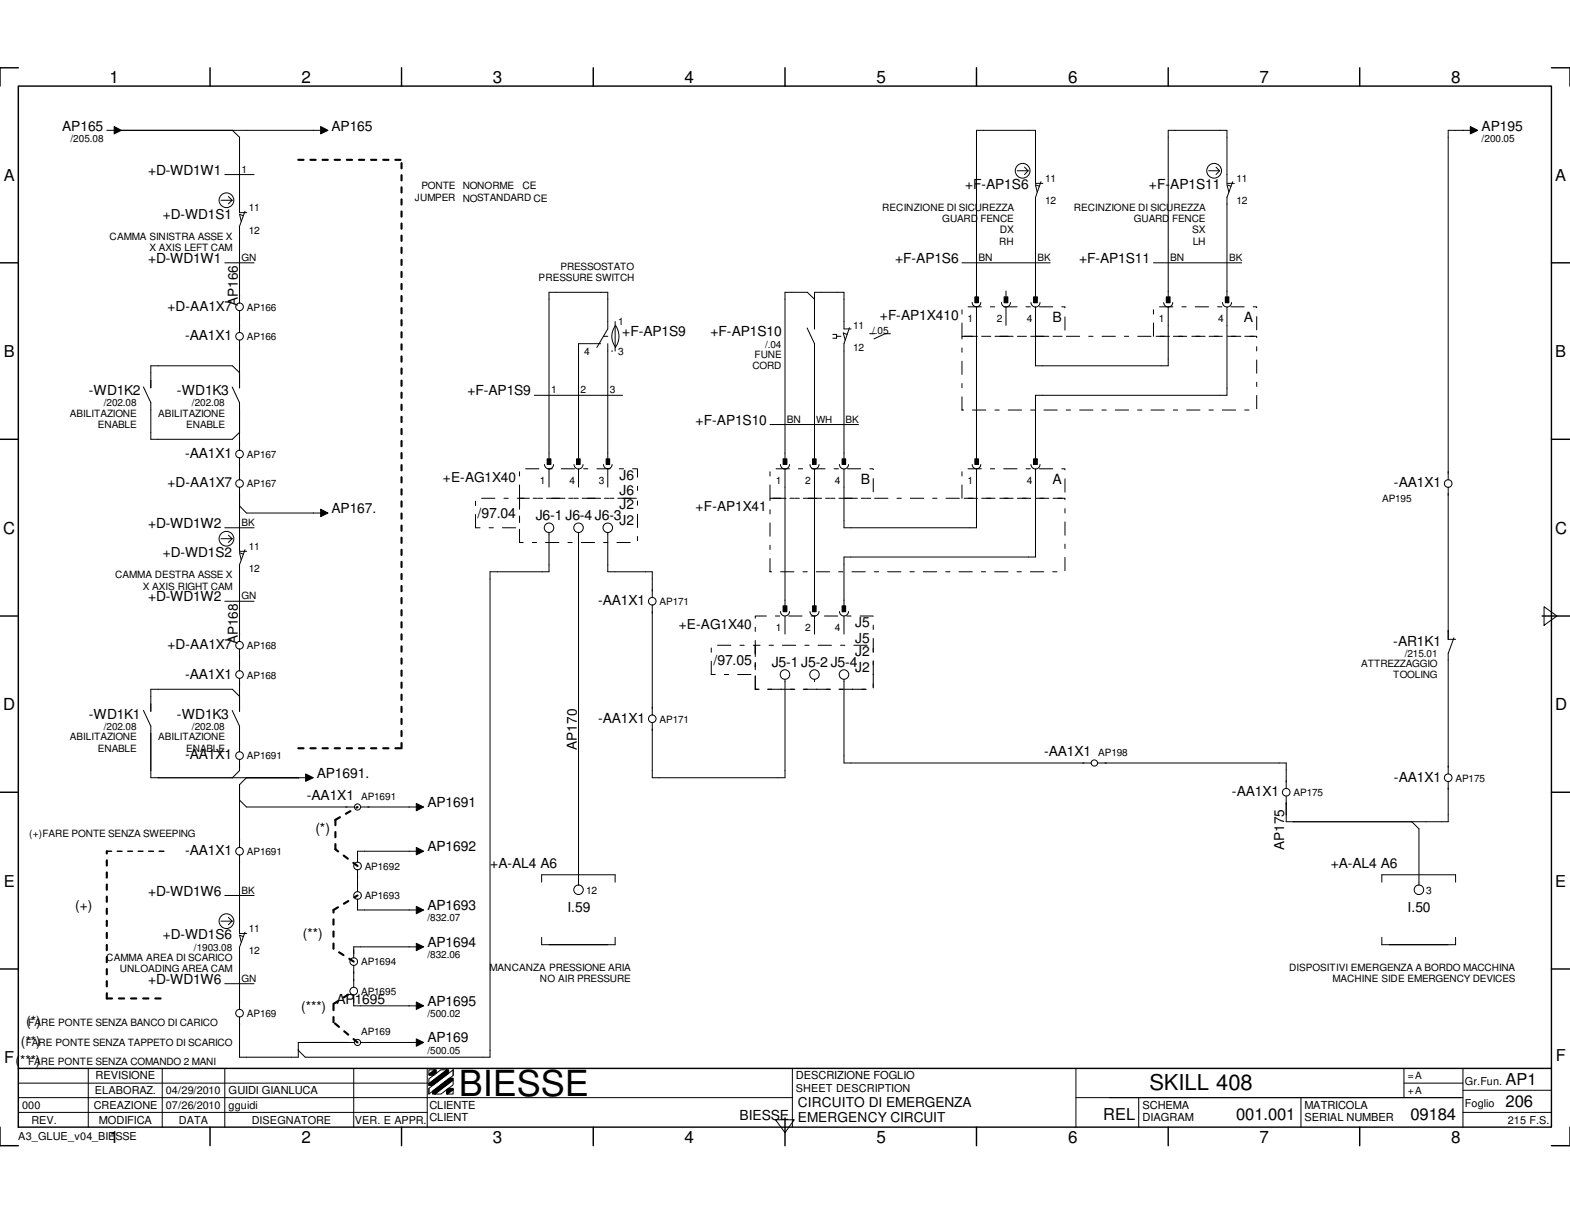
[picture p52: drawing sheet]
<svg xmlns="http://www.w3.org/2000/svg" width="279mm" height="216mm" viewBox="0 0 279 216" stroke-linecap="round" stroke-linejoin="round" font-family="sans-serif">
<defs><g id="words">
<text font-size="6.4" x="81.7" y="195.1">BIESSE</text>
<text font-size="3.9" x="204.6" y="194.1">SKILL 408</text>
<g font-size="3">
<text x="19.5" y="14.7">1</text>
<text x="53.6" y="14.7">2</text>
<text x="87.7" y="14.7">3</text>
<text x="121.8" y="14.7">4</text>
<text x="156" y="14.7">5</text>
<text x="190.1" y="14.7">6</text>
<text x="224.2" y="14.7">7</text>
<text x="258.2" y="14.7">8</text>
<text x=".6" y="95">C</text>
<text x="276.7" y="95">C</text>
<text x=".6" y="126.4">D</text>
<text x="276.7" y="126.4">D</text>
<text x="267.9" y="197">206</text>
<text x="19.5" y="203.5">1</text>
<text x="53.6" y="203.5">2</text>
<text x="87.7" y="203.5">3</text>
<text x="121.8" y="203.5">4</text>
<text x="156" y="203.5">5</text>
<text x="190.1" y="203.5">6</text>
<text x="220" y="199.3">001.001</text>
<text x="224.2" y="203.5">7</text>
<text x="251" y="199.3">09184</text>
<text x="258.2" y="203.5">8</text>
</g>
<g font-size="2.9">
<text x=".7" y="32.1">A</text>
<text x="276.8" y="32.1">A</text>
<text x=".7" y="63.5">B</text>
<text x="276.8" y="63.5">B</text>
<text x=".7" y="157.9">E</text>
<text x="276.8" y="157.9">E</text>
<text x=".8" y="189.2">F</text>
<text x="276.9" y="188.9">F</text>
<text x="267.9" y="193.1">AP1</text>
<text x="196.3" y="199.3">REL</text>
</g>
<g font-size="2.5">
<text x="11" y="23.2">AP165</text>
<text x="59" y="23.2">AP165</text>
<text x="263.7" y="23.2">AP195</text>
<text x="26.4" y="31.1">+D-WD1W1</text>
<text x="171.7" y="33.7">+F-AP1S6</text>
<text x="204.5" y="33.7">+F-AP1S11</text>
<text x="26.4" y="46.8">+D-WD1W1</text>
<text x="159.3" y="46.8">+F-AP1S6</text>
<text x="192" y="46.8">+F-AP1S11</text>
<text x="110.7" y="59.9">+F-AP1S9</text>
<text x="126.4" y="59.9">+F-AP1S10</text>
<text x="156.6" y="56.9">+F-AP1X410</text>
<text x="187.3" y="57.3">B</text>
<text x="221.4" y="57.3">A</text>
<text x="32.9" y="60.5">-AA1X1</text>
<text x="15.8" y="70.4">-WD1K2</text>
<text x="31.5" y="70.4">-WD1K3</text>
<text x="83.2" y="70.4">+F-AP1S9</text>
<text x="123.8" y="75.6">+F-AP1S10</text>
<text x="32.9" y="81.5">-AA1X1</text>
<text x="110.2" y="85.4">J6</text>
<text x="110.2" y="88.2">J6</text>
<text x="153.2" y="86.1">B</text>
<text x="187.3" y="86.1">A</text>
<text x="248.1" y="86.7">-AA1X1</text>
<text x="26.4" y="93.9">+D-WD1W2</text>
<text x="59" y="91.3">AP167.</text>
<text x="85" y="92.2">/97.04</text>
<text x="95.3" y="92.6">J6-1 J6-4 J6-3</text>
<text x="110.2" y="90.6">J2</text>
<text x="110.2" y="93.4">J2</text>
<text x="26.4" y="107">+D-WD1W2</text>
<text x="106.4" y="107.7">-AA1X1</text>
<text x="152.2" y="111.6">J5</text>
<text x="127" y="118.4">/97.05</text>
<text x="137.3" y="118.8">J5-1 J5-2 J5-4</text>
<text x="152.2" y="114.4">J5</text>
<text x="152.2" y="116.8">J2</text>
<text x="152.2" y="119.6">J2</text>
<text x="247.9" y="114.9">-AR1K1</text>
<text x="32.9" y="120.8">-AA1X1</text>
<text x="15.8" y="128">-WD1K1</text>
<text x="31.5" y="128">-WD1K3</text>
<text x="106.4" y="128.7">-AA1X1</text>
<text x="32.9" y="135.2">-AA1X1</text>
<text x="185.8" y="134.5">-AA1X1</text>
<text x="54.6" y="142.4">-AA1X1</text>
<text x="56.4" y="138.5">AP1691.</text>
<text x="76.1" y="143.7">AP1691</text>
<text x="219.2" y="141.7">-AA1X1</text>
<text x="248.1" y="139.1">-AA1X1</text>
<text x="56.1" y="148.3">(*)</text>
<text x="32.9" y="152.2">-AA1X1</text>
<text x="76.1" y="151.6">AP1692</text>
<text x="87.2" y="154.5">+A-AL4 A6</text>
<text x="236.8" y="154.5">+A-AL4 A6</text>
<text x="26.4" y="159.4">+D-WD1W6</text>
<text x="76.1" y="162">AP1693</text>
<text x="101" y="162.3">I.59</text>
<text x="250.5" y="162.3">I.50</text>
<text x="76.1" y="168.5">AP1694</text>
<text x="26.4" y="175.1">+D-WD1W6</text>
<text x="59.9" y="178.7">AP1695</text>
<text x="76.1" y="179">AP1695</text>
<text x="4.7" y="182.6">(*)</text>
<text x="76.1" y="185.5">AP169</text>
<text x="131.6" y="199.3">BIESSE</text>
</g>
<g font-size="2.4">
<text x="29" y="38.9">+D-WD1S1</text>
<text x="29.8" y="55.3">+D-AA1X7</text>
<text x="42.3" y="54.5" transform="rotate(-90 42.3 54.5)">AP166</text>
<text x="29.8" y="86.7">+D-AA1X7</text>
<text x="78.8" y="85.7">+E-AG1X40</text>
<text x="123.8" y="90.9">+F-AP1X41</text>
<text x="29" y="99.1">+D-WD1S2</text>
<text x="120.8" y="111.9">+E-AG1X40</text>
<text x="29.8" y="115.5">+D-AA1X7</text>
<text x="42.3" y="114.7" transform="rotate(-90 42.3 114.7)">AP168</text>
<text x="102.7" y="133.4" transform="rotate(-90 102.7 133.4)">AP170</text>
<text x="228.6" y="151.3" transform="rotate(-90 228.6 151.3)">AP175</text>
<text x="13.4" y="162">(+)</text>
<text x="29" y="167.2">+D-WD1S6</text>
<text x="53.9" y="166.9">(**)</text>
<text x="53.6" y="180">(***)</text>
<text x="2.8" y="189.5">(***)</text>
<text x="3.7" y="186.2">(**)</text>
<text x="142" y="197">CIRCUITO DI EMERGENZA</text>
<text x="142" y="199.8">EMERGENCY CIRCUIT</text>
</g>
<g font-size="2">
<text x="17" y="192.1">REVISIONE</text>
<text x="40.6" y="194.7">GUIDI GIANLUCA</text>
<text x="76.4" y="197.4">CLIENTE</text>
<text x="141.6" y="192.1">DESCRIZIONE FOGLIO</text>
<text x="203.3" y="197.4">SCHEMA</text>
<text x="232.2" y="197.4">MATRICOLA</text>
<text x="17.6" y="200">MODIFICA</text>
<text x="76.4" y="199.6">CLIENT</text>
<text x="203.3" y="199.6">DIAGRAM</text>
<text x="232.2" y="199.6">SERIAL NUMBER</text>
</g>
<g font-size="1.9">
<text x="3.9" y="197.4">000</text>
<text x="16.7" y="197.4">CREAZIONE</text>
<text x="16.9" y="194.7">ELABORAZ.</text>
<text x="29.5" y="194.7">04/29/2010</text>
<text x="29.5" y="197.4">07/26/2010</text>
<text x="40.6" y="197.4">gguidi</text>
<text x="141.6" y="194.4">SHEET DESCRIPTION</text>
<text x="260.7" y="197">Foglio</text>
<text x="260.7" y="193.1">Gr.Fun.</text>
<text x="3.3" y="202.9">A3_GLUE_v04_BIESSE</text>
<text x="5.6" y="200">REV.</text>
<text x="31.8" y="200">DATA</text>
<text x="44.8" y="200">DISEGNATORE</text>
<text x="63.2" y="200">VER. E APPR.</text>
<text x="268.3" y="200">215 F.S.</text>
</g>
<g font-size="1.8">
<text x="12.5" y="25.2">/205.08</text>
<text x="263.7" y="25.2">/200.05</text>
<text x="43" y="30.8">1</text>
<text x="73.8" y="35.7">JUMPER</text>
<text x="75" y="33.7">PONTE</text>
<text x="82.3" y="33.7">NONORME</text>
<text x="93" y="33.7">CE</text>
<text x="186" y="32.4">11</text>
<text x="220" y="32.4">11</text>
<text x="44.3" y="37.6">11</text>
<text x="44.3" y="41.6">12</text>
<text x="82.3" y="36">NOSTANDARD CE</text>
<text x="157" y="37.5">RECINZIONE DI SICUREZZA</text>
<text x="167.7" y="39.5">GUARD FENCE</text>
<text x="177.9" y="41.5">DX</text>
<text x="186" y="36.3">12</text>
<text x="191.1" y="37.5">RECINZIONE DI SICUREZZA</text>
<text x="201.8" y="39.5">GUARD FENCE</text>
<text x="212.2" y="41.5">SX</text>
<text x="220" y="36.3">12</text>
<text x="19.5" y="42.8">CAMMA SINISTRA ASSE X</text>
<text x="26.6" y="44.7">X AXIS LEFT CAM</text>
<text x="43" y="46.5">GN</text>
<text x="174.1" y="46.5">BN</text>
<text x="177.8" y="43.5">RH</text>
<text x="184.7" y="46.5">BK</text>
<text x="208.2" y="46.5">BN</text>
<text x="212.3" y="43.5">LH</text>
<text x="218.7" y="46.5">BK</text>
<text x="95.8" y="50">PRESSURE SWITCH</text>
<text x="99.7" y="48">PRESSOSTATO</text>
<text x="43.9" y="55.3">AP166</text>
<text x="110" y="57.9">1</text>
<text x="151.8" y="58.5">11</text>
<text x="155.2" y="59.4">/.05</text>
<text x="172.2" y="57.3">1</text>
<text x="177.4" y="57.3">2</text>
<text x="182.7" y="57.3">4</text>
<text x="206.2" y="57.3">1</text>
<text x="216.8" y="57.3">4</text>
<text x="43.9" y="60.5">AP166</text>
<text x="104" y="63.2">4</text>
<text x="110" y="63.2">3</text>
<text x="133.9" y="65.7">CORD</text>
<text x="134.3" y="63.7">FUNE</text>
<text x="136.1" y="61.9">/.04</text>
<text x="151.8" y="62.5">12</text>
<text x="98.1" y="70">1</text>
<text x="103.3" y="70">2</text>
<text x="108.5" y="70">3</text>
<text x="12.4" y="74.2">ABILITAZIONE</text>
<text x="17.4" y="76.2">ENABLE</text>
<text x="18.5" y="72.3">/202.08</text>
<text x="28.2" y="74.2">ABILITAZIONE</text>
<text x="33.1" y="76.2">ENABLE</text>
<text x="34.2" y="72.3">/202.08</text>
<text x="140" y="75.3">BN</text>
<text x="150.5" y="75.3">BK</text>
<text x="43.9" y="81.5">AP167</text>
<text x="43.9" y="86.7">AP167</text>
<text x="96.1" y="86.1">1</text>
<text x="101.3" y="86.1">4</text>
<text x="106.6" y="86.1">3</text>
<text x="138.1" y="86.1">1</text>
<text x="143.3" y="86.1">2</text>
<text x="148.5" y="86.1">4</text>
<text x="172.2" y="86.1">1</text>
<text x="182.7" y="86.1">4</text>
<text x="246" y="89.3">AP195</text>
<text x="43" y="93.6">BK</text>
<text x="44.3" y="97.8">11</text>
<text x="44.3" y="101.8">12</text>
<text x="20.5" y="103">CAMMA DESTRA ASSE X</text>
<text x="25.4" y="105">X AXIS RIGHT CAM</text>
<text x="43" y="106.7">GN</text>
<text x="117.4" y="107.7">AP171</text>
<text x="138.1" y="112.3">1</text>
<text x="143.3" y="112.3">2</text>
<text x="148.5" y="112.3">4</text>
<text x="43.9" y="115.5">AP168</text>
<text x="242.2" y="118.7">ATTREZZAGGIO</text>
<text x="250" y="116.9">/215.01</text>
<text x="43.9" y="120.8">AP168</text>
<text x="247.9" y="120.7">TOOLING</text>
<text x="12.4" y="131.8">ABILITAZIONE</text>
<text x="18.5" y="130">/202.08</text>
<text x="28.2" y="131.8">ABILITAZIONE</text>
<text x="34.2" y="130">/202.08</text>
<text x="117.4" y="128.7">AP171</text>
<text x="17.4" y="133.8">ENABLE</text>
<text x="33.1" y="133.8">ENABLE</text>
<text x="43.9" y="135.2">AP1691</text>
<text x="195.5" y="134.5">AP198</text>
<text x="64.3" y="142.4">AP1691</text>
<text x="230.2" y="141.7">AP175</text>
<text x="259" y="139.1">AP175</text>
<text x="5.2" y="148.9">(+)FARE PONTE SENZA SWEEPING</text>
<text x="43.9" y="152.2">AP1691</text>
<text x="64.9" y="154.8">AP1692</text>
<text x="43" y="159.1">BK</text>
<text x="64.9" y="160.1">AP1693</text>
<text x="104.3" y="159.1">12</text>
<text x="253.8" y="159.1">3</text>
<text x="44.3" y="165.9">11</text>
<text x="76.1" y="164">/832.07</text>
<text x="18.9" y="171">CAMMA AREA DI SCARICO</text>
<text x="21.3" y="173">UNLOADING AREA CAM</text>
<text x="34.5" y="169.2">/1903.08</text>
<text x="44.3" y="169.8">12</text>
<text x="64.3" y="171.8">AP1694</text>
<text x="76.1" y="170.5">/832.06</text>
<text x="87.1" y="172.8">MANCANZA PRESSIONE ARIA</text>
<text x="229.4" y="172.8">DISPOSITIVI EMERGENZA A BORDO MACCHINA</text>
<text x="43" y="174.8">GN</text>
<text x="64.3" y="177">AP1695</text>
<text x="96.1" y="174.8">NO AIR PRESSURE</text>
<text x="237.1" y="174.8">MACHINE SIDE EMERGENCY DEVICES</text>
<text x="5" y="182.6">FARE PONTE SENZA BANCO DI CARICO</text>
<text x="43.9" y="181">AP169</text>
<text x="64.3" y="184.2">AP169</text>
<text x="76.1" y="181">/500.02</text>
<text x="4.6" y="186.2">FARE PONTE SENZA TAPPETO DI SCARICO</text>
<text x="5" y="189.5">FARE PONTE SENZA COMANDO 2 MANI</text>
<text x="76.1" y="187.5">/500.05</text>
<text x="250.5" y="192.1">=A</text>
<text x="250.5" y="194.7">+A</text>
</g>
<text font-size="1.7" x="145.2" y="75.3">WH</text>
</g></defs>
<g fill="none" stroke="#000" stroke-width=".25">
<path d="M3.3 15.3h272.8v185.3h-272.8zM3.3 12.1h-3.3v3.2M37.4 12.1v3.2M71.5 12.1v3.2M105.6 12.1v3.2M139.7 12.1v3.2M173.8 12.1v3.2M207.9 12.1v3.2M242 12.1v3.2M276.1 12.1h3.3v3.2M0 46.8h3.3M276.1 46.8h3.3"/>
<path d="M0 78.2h3.3M276.1 78.2h3.3M0 109.6h3.3M274.4 109.6h5M0 141h3.3M276.1 141h3.3M0 172.5h3.3M276.1 172.5h3.3M3.3 190.2h272.8M139.7 199v4.9M0 200.6v3.3h3.3M37.4 200.6v3.3"/>
<path d="M71.5 200.6v3.3M105.6 200.6v3.3M173.8 200.6v3.3M207.9 200.6v3.3M242 200.6v3.3M279.4 200.6v3.3h-3.3"/>
</g>
<g fill="none" stroke="#000" stroke-width=".18">
<path d="M19 23.2h2M20.3 22.5l1.3 .7-1.3 .6zM21.5 23.2h36.2M39.3 35.6h2M40 31.1h5.2M40.6 35l.7 .6M41.3 35.6l-.7 .7M41.4 23.2l1.2 1.2v13.4h1.3M43.3 38.4l-.7-.3 .3 1.3M43.6 37.6l-1 2.8M57.1 22.5l1.3 .7-1.3 .6zM181 30.4h2"/>
<path d="M182.3 29.8l.7 .6M183 30.4l-.7 .7M185 33.1l-.7-.2 .3 1.3M185.2 32.3l-.9 2.8v17.7M185.6 32.6h-1.3v-9.4h-10.5v29.6M215.1 30.4h1.9M216.4 29.8l.6 .6M217 30.4l-.6 .7M219.1 33.1l-.7-.2 .3 1.3M219.4 32.3l-1 2.8v17.7M219.7 32.6h-1.3v-9.4h-10.5v29.6M261.7 22.5l1.3 .7-1.3 .6z"/>
<path d="M262.3 23.2h-4.6v62.2M40 46.8h5.2M42.6 40.4v13.6M42.6 55.3v3.9M109.5 57.2v5.3M109.6 57.9a3.1 3.1 0 0 0 0 3.9M109.6 58a3.3 3.3 0 0 1-.1 3.8M143.6 58.4l1.3 2.8v20.4M144.9 53.3l-1.2-1.3h-4v29.6M144.9 58.5v-6.5h5.3v6.5h1.3M148.2 59.5h.7v.7h-.7M150.7 59.5l-.6-.2 .3 1.2"/>
<path d="M151.2 58.3l-1 2.9v20.4M154.8 59.4h.9M158.5 59.4h-1l-2 .9M171.2 46.8h15.7M173 53.8a.76 .76 0 0 0 .8 .8 .76 .76 0 0 0 .7-.8M173.5 52.8h.6v1.1h-.6zM173.8 54.6v27M178.2 53.8a.8 .8 0 0 0 .8 .9 .8 .8 0 0 0 .8-.9M178.7 52.8h.7v1.1h-.7zM179 51.8v1M179 54.6v3.3M183.5 53.8a.8 .8 0 0 0 .8 .9 .8 .8 0 0 0 .8-.9"/>
<path d="M183.9 52.8h.7v1.1h-.7zM184.3 54.6v10.5h23.6v-10.5M205.3 46.8h15.7M207.1 53.8a.8 .8 0 0 0 .8 .9 .8 .8 0 0 0 .8-.9M207.6 52.8h.6v1.1h-.6zM217.6 53.8a.8 .8 0 0 0 .8 .9 .8 .8 0 0 0 .8-.9M218.1 52.8h.6v1.1h-.6zM218.4 54.6v15.8h-34.1v11.2M25.5 68.9l1.3 2.8v6.5h14.6l1.2-1.2M41.3 68.9l1.3 2.8v8.5M42.6 60.5v8.5M42.6 66.3l-1.2-1.2h-14.6v3.9"/>
<path d="M95.1 70.4h15.7M106.2 61.8l2-3.3v-6.5h-10.5v29.6M106.9 61.2h-3.9v20.4M108.2 61.2v20.4M108.8 62.5h.1M137 75.6h15.8M39.3 95.9h2M40 93.9h5.2M40.6 95.2l.7 .7M41.3 95.9l-.7 .7M42.6 81.5v3.9M42.6 86.7v11.4h1.3"/>
<path d="M42.6 90l1.3 1.3h13.8M43.3 98.6l-.7-.2 .3 1.3M43.6 97.8l-1 2.8M57.1 90.6l1.3 .7-1.3 .6zM96.9 82.7a.8 .8 0 0 0 .8 .8 .8 .8 0 0 0 .8-.8M97.4 81.7h.6v1h-.6zM97.7 94.7v7.1h-10.5v86.4h-32.9l-1.2-1.3M97.7 83.4v3.3M102.1 82.7a.8 .8 0 0 0 .9 .8 .8 .8 0 0 0 .8-.8M102.6 81.7h.7v1h-.7zM103 83.4v3.3M103 94.7v62.9"/>
<path d="M107.4 82.7a.76 .76 0 0 0 .8 .7 .76 .76 0 0 0 .7-.7M107.9 81.7h.6v1h-.6zM108.2 94.7v7.1h7.9v4.6M108.2 83.4v3.3M138.9 82.7a.8 .8 0 0 0 .8 .8 .8 .8 0 0 0 .8-.8M139.4 81.7h.6v1h-.6zM139.7 83.4v24.4M144.1 82.7a.8 .8 0 0 0 .8 .8 .8 .8 0 0 0 .9-.8M144.6 81.7h.6v1h-.6zM144.9 83.4v24.4M149.4 82.7a.8 .8 0 0 0 .8 .8 .8 .8 0 0 0 .8-.8M149.9 81.7h.6v1h-.6z"/>
<path d="M150.2 83.4v10.5h23.6v-10.5M173 82.7a.76 .76 0 0 0 .8 .7 .76 .76 0 0 0 .7-.7M173.5 81.7h.6v1h-.6zM183.5 82.7a.8 .8 0 0 0 .8 .8 .8 .8 0 0 0 .8-.8M183.9 81.7h.7v1h-.7zM184.3 83.4v15.7h-34.1v8.7M257.7 86.7v27.1h1.3M40 107h5.2M42.6 100.6v13.6M42.6 115.5v3.9M116.1 107.7v19.6M138.9 108.8a.8 .8 0 0 0 .8 .8 .8 .8 0 0 0 .8-.8"/>
<path d="M139.4 107.8h.6v1.1h-.6zM139.7 109.6v3.3M144.1 108.8a.8 .8 0 0 0 .8 .8 .8 .8 0 0 0 .9-.8M144.6 107.8h.6v1.1h-.6zM144.9 109.6v3.3M149.4 108.8a.8 .8 0 0 0 .8 .8 .8 .8 0 0 0 .8-.8M149.9 107.8h.6v1.1h-.6zM150.2 109.6v3.3M258.7 113.5l-1 2.8v21.5M274.8 108l2.3 1.6-2.3 1.7zM25.5 126.4l1.3 2.8v9.2h28.3M41.3 126.4l1.3 2.8v4.6"/>
<path d="M42.6 120.7v5.9M42.6 135.1v2.1l-1.2 1.2M42.6 124l-1.2-1.3h-14.6v3.9M43.9 138.4l-1.3 1.3v11.1M54.4 137.8l1.4 .6-1.4 .7zM139.7 120.9v17.5h-23.6v-9.8M144.9 120.9v.4M150.2 120.9v14.9h44M195.3 135.8h33.6v4.6M257.7 139.1v7.2h-28.8v-4.6M40 159.4h5.2M42.6 152.1v14.1h1.3"/>
<path d="M42.6 142.4l1.3 1.2h19.2M63.6 154.8v3.9M64.1 143.6h10.7M74.1 143l1.3 .6-1.3 .7zM74.1 150.8l1.3 .7-1.3 .6zM74.8 151.5h-11.2v2M96.4 157v-1.3h13.1v1.3M245.9 157v-1.3h13.1v1.3M251.2 146.3l1.3 1.2v10.1M39.3 164h2M40 175.1h5.2M40.6 163.3l.7 .7"/>
<path d="M41.3 164l-.7 .6M42.6 168.7v11M43.3 166.7l-.7-.2 .3 1.2M43.6 165.9l-1 2.8M62.9 171.8v3.9M62.9 177v2h11.9M63.6 160v2h11.2M74.1 161.3l1.3 .7-1.3 .6zM74.1 167.9l1.3 .6-1.3 .7zM74.1 178.4l1.3 .6-1.3 .7zM74.8 168.5h-11.9v2M96.4 166.8v1.3h13.1v-1.3"/>
<path d="M245.9 166.8v1.3h13.1v-1.3M3.3 195.4h137.7M3.3 198h72.7M3.3 192.8h72.7M15.7 190.2v10.4M28.9 190.2v10.4M40 190.2v10.4M42.6 181v7.2h10.5v-2.7h10M62.9 190.2v10.4M64.1 185.5h10.7M74.1 184.9l1.3 .6-1.3 .7zM76 190.2v10.4"/>
<path d="M76.3 192.9l3.2-2.5h.3v.7l-2.8 2.1h-.7zM76.3 191.2l1-.8h.3v.6l-.4 .4h-.9zM76.3 193.7l4.3-3.3v1l-4.3 3.3zM76.3 192l2.1-1.6h1.1l-3.2 2.5zM76.3 190.4h1l-1 .8zM76.3 192.9v.4M76.3 193.7v1M77 194.2l3-2.3h.6v.3l-3.2 2.5h-.4zM77.4 194.7l3.2-2.5v.9l-2.1 1.6zM79.5 194l.3-.3h.8v.2l-1 .8h-.1zM79.6 194.7l1-.8v.8zM80.6 190.4v1"/>
<path d="M138 199.3h3.4l-1.7 2.3zM141 190.2v10.4M191.5 195.4h68.8M191.5 190.2v10.4M202.6 195.4v5.2M231.5 195.4v5.2M249.9 192.8h10.4M249.9 190.2v5.2M260.3 190.2v10.4M260.3 198h15.8M260.3 194.1h15.8"/>
<circle cx="40.3" cy="35.6" r="1.31"/>
<circle cx="182" cy="30.4" r="1.31"/>
<circle cx="216.1" cy="30.4" r="1.31"/>
<circle cx="42.6" cy="59.9" r=".68"/>
<circle cx="42.6" cy="54.6" r=".68"/>
<circle cx="40.3" cy="95.9" r="1.31"/>
<circle cx="42.6" cy="86.1" r=".68"/>
<circle cx="42.6" cy="80.8" r=".68"/>
<circle cx="97.7" cy="93.9" r=".85"/>
<circle cx="103" cy="93.9" r=".85"/>
<circle cx="108.2" cy="93.9" r=".85"/>
<circle cx="257.7" cy="86.1" r=".68"/>
<circle cx="42.6" cy="114.9" r=".68"/>
<circle cx="116.1" cy="107" r=".68"/>
<circle cx="42.6" cy="134.5" r=".68"/>
<circle cx="42.6" cy="120.1" r=".68"/>
<circle cx="116.1" cy="127.9" r=".68"/>
<circle cx="139.7" cy="120.1" r=".85"/>
<circle cx="144.9" cy="120.1" r=".85"/>
<circle cx="150.2" cy="120.1" r=".85"/>
<circle cx="194.8" cy="135.8" r=".56"/>
<circle cx="257.7" cy="138.4" r=".68"/>
<circle cx="42.6" cy="151.5" r=".68"/>
<circle cx="63.6" cy="159.4" r=".68"/>
<circle cx="63.6" cy="154.1" r=".68"/>
<circle cx="63.6" cy="143.6" r=".55"/>
<circle cx="103" cy="158.4" r=".85"/>
<circle cx="228.9" cy="141" r=".68"/>
<circle cx="252.5" cy="158.4" r=".85"/>
<circle cx="40.3" cy="164" r="1.31"/>
<circle cx="62.9" cy="171.2" r=".68"/>
<circle cx="62.9" cy="176.4" r=".68"/>
<circle cx="42.6" cy="180.3" r=".68"/>
<circle cx="63.6" cy="185.5" r=".55"/>
</g>
<g fill="#000">
<path d="M20.3 22.5l1.3 .7-1.3 .6zM57.1 22.5l1.3 .7-1.3 .6zM261.7 22.5l1.3 .7-1.3 .6zM57.1 90.6l1.3 .7-1.3 .6zM54.4 137.8l1.4 .6-1.4 .7zM74.1 143l1.3 .6-1.3 .7zM74.1 150.8l1.3 .7-1.3 .6zM74.1 161.3l1.3 .7-1.3 .6zM74.1 167.9l1.3 .6-1.3 .7zM74.1 178.4l1.3 .6-1.3 .7zM74.1 184.9l1.3 .6-1.3 .7z"/>
<path d="M173.5 52.8h.6v1.1h-.6z" fill-rule="evenodd"/>
<path d="M178.7 52.8h.7v1.1h-.7z" fill-rule="evenodd"/>
<path d="M183.9 52.8h.7v1.1h-.7z" fill-rule="evenodd"/>
<path d="M207.6 52.8h.6v1.1h-.6z" fill-rule="evenodd"/>
<path d="M218.1 52.8h.6v1.1h-.6z" fill-rule="evenodd"/>
<path d="M97.4 81.7h.6v1h-.6z" fill-rule="evenodd"/>
<path d="M102.6 81.7h.7v1h-.7z" fill-rule="evenodd"/>
<path d="M107.9 81.7h.6v1h-.6z" fill-rule="evenodd"/>
<path d="M139.4 81.7h.6v1h-.6z" fill-rule="evenodd"/>
<path d="M144.6 81.7h.6v1h-.6z" fill-rule="evenodd"/>
<path d="M149.9 81.7h.6v1h-.6z" fill-rule="evenodd"/>
<path d="M173.5 81.7h.6v1h-.6z" fill-rule="evenodd"/>
<path d="M183.9 81.7h.7v1h-.7z" fill-rule="evenodd"/>
<path d="M139.4 107.8h.6v1.1h-.6z" fill-rule="evenodd"/>
<path d="M144.6 107.8h.6v1.1h-.6z" fill-rule="evenodd"/>
<path d="M149.9 107.8h.6v1.1h-.6z" fill-rule="evenodd"/>
<path d="M76.3 191.2l1-.8h.3v.6l-.4 .4h-.9z" fill-rule="evenodd"/>
<path d="M77 194.2l3-2.3h.6v.3l-3.2 2.5h-.4z" fill-rule="evenodd"/>
<path d="M76.3 192.9l3.2-2.5h.3v.7l-2.8 2.1h-.7z" fill-rule="evenodd"/>
<path d="M79.5 194l.3-.3h.8v.2l-1 .8h-.1z" fill-rule="evenodd"/>
</g>
<g fill="none" stroke="#000" stroke-width=".38" stroke-dasharray=".9 1.2">
<path d="M53.1 28.4h18.4M53.1 133.2h18.4M71.5 133.2v-104.8M59.7 151.2v-5.3M59.7 145.9l3.9-2.3M63.6 154.1l-3.9-2.9M19 177.7v-26.2M19 177.7h10.5M59.4 168.9v-6.9M59.4 162l4.2-2.6M59.4 178.7l3.5-2.3M62.9 171.2l-3.5-2.3"/>
<path d="M59.4 181.9v-3.5M63.6 185.5l-4.2-3.6"/>
</g>
<path d="M19 151.5h10.5" fill="none" stroke="#000" stroke-width=".25" stroke-dasharray=".8 1"/>
<path d="M107.4 59.9h1.4M148.9 59.9h1.3" fill="none" stroke="#000" stroke-width=".18" stroke-dasharray=".8 .8"/>
<path d="M171.2 59.9v-5.3h18.3v5.3h-18.3M205.3 59.9v-5.3h18.3v5.3h-18.3M171.2 73v-13.1h52.4v13.1h-52.4M84.6 93.9v-5.2h7.9v5.2h-7.9M92.5 88.7v-5.3h21v5.3h-21M92.5 96.6v-7.9h21v7.9h-21M137 88.7v-5.3h18.4v5.3h-18.4M171.2 88.7v-5.3h18.3v5.3h-18.3M137 101.8v-13.1h52.5v13.1h-52.5M126.6 120.1v-5.3h7.8v5.3h-7.8M134.4 122.7v-13.1h21v13.1h-21M134.4 122.7v-7.9h21v7.9h-21" fill="none" stroke="#000" stroke-width=".18" stroke-dasharray="2.4 1.6 .8 1.6"/>
<use href="#words"/>
</svg>
